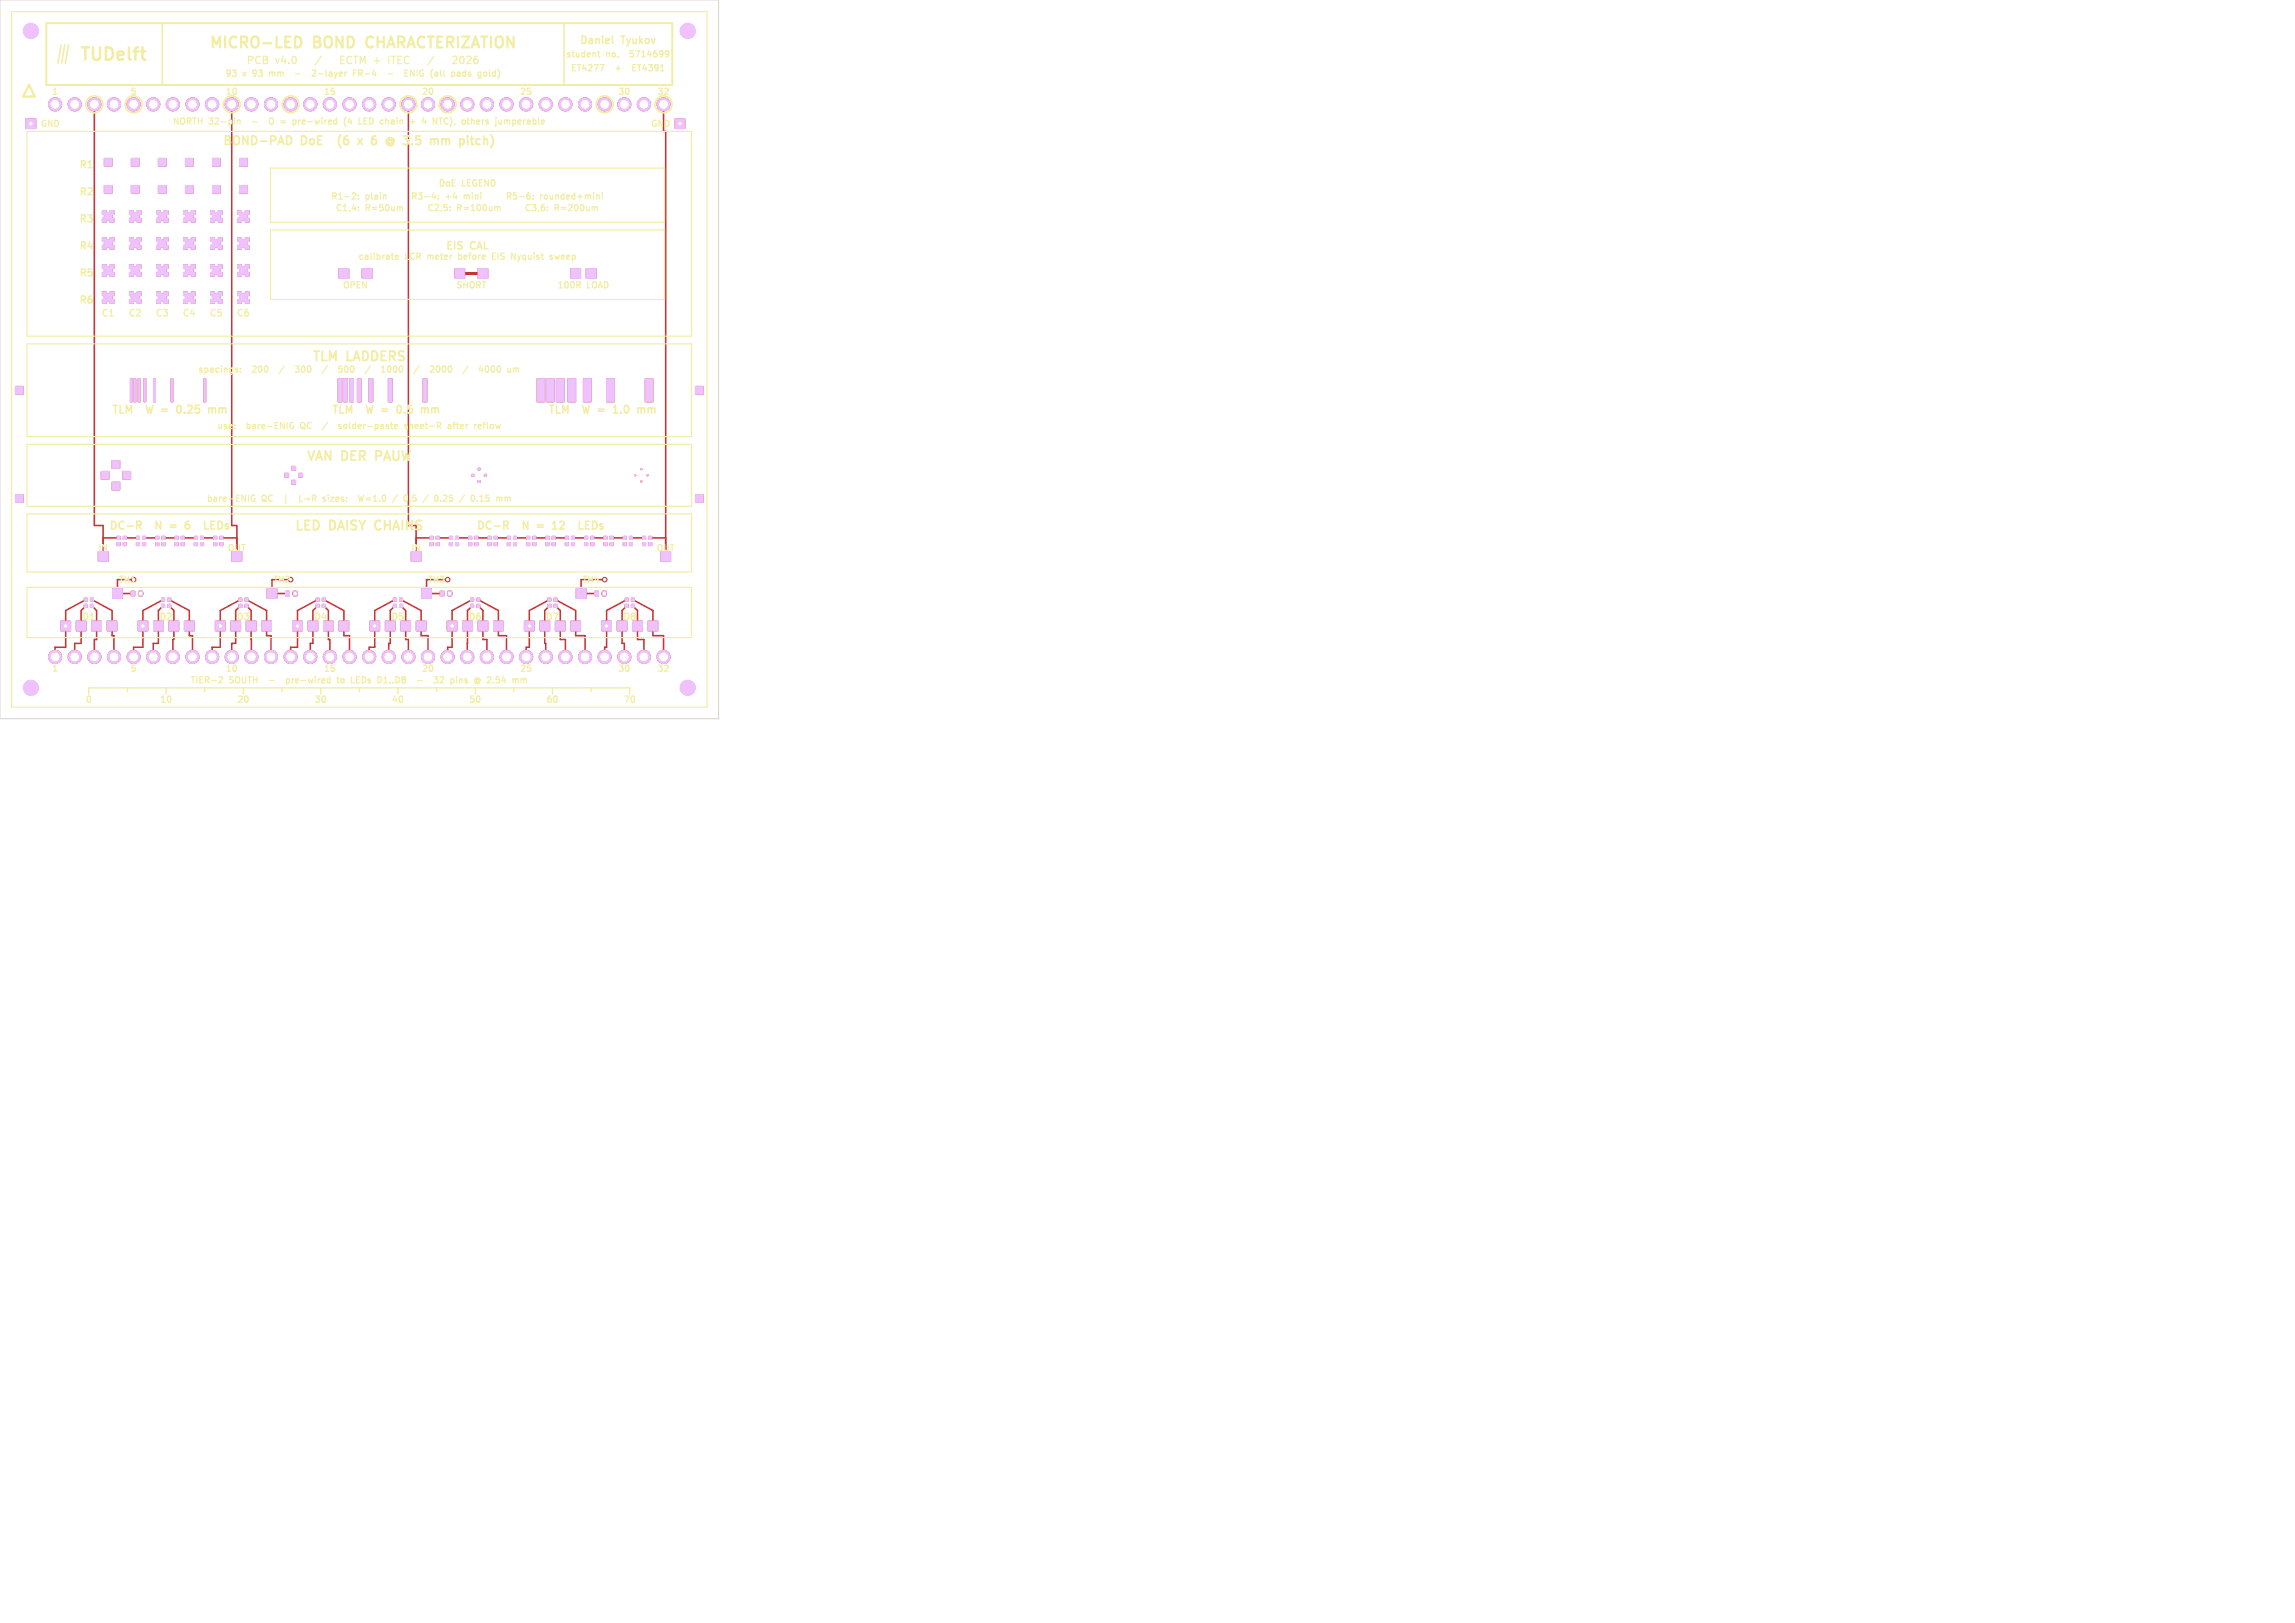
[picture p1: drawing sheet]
<svg xmlns="http://www.w3.org/2000/svg" width="297mm" height="210mm" viewBox="0 0 297 210" stroke-linecap="round" stroke-linejoin="round" font-family="sans-serif">
<defs><g id="words">
<text font-size="2.2" fill="#f2eda1" x="10.1" y="8.3">TUDelft</text>
<g font-size="1.9" fill="#f2eda1">
<text x="26.9" y="6.6">MICRO-LED</text>
<text x="40.6" y="6.6">BOND</text>
<text x="48" y="6.6">CHARACTERIZATION</text>
</g>
<g font-size="1.7" fill="#f2eda1">
<text x="40.3" y="47.1">TLM</text>
<text x="44.9" y="47.1">LADDERS</text>
<text x="39.5" y="60">VAN</text>
<text x="44.2" y="60">DER</text>
<text x="49.1" y="60">PAUW</text>
<text x="38" y="69">LED</text>
<text x="42.7" y="69">DAISY</text>
<text x="49" y="69">CHAINS</text>
</g>
<g font-size="1.5" fill="#f2eda1">
<text x="28.7" y="19.1">BOND-PAD</text>
<text x="39" y="19.1">DoE</text>
<text x="44.6" y="19.1">(6</text>
<text x="47.7" y="19.1">x</text>
<text x="49.9" y="19.1">6</text>
<text x="52.2" y="19.1">@</text>
<text x="54.9" y="19.1">3.5</text>
<text x="58.8" y="19.1">mm</text>
<text x="63" y="19.1">pitch)</text>
</g>
<g font-size="1.4" fill="#f2eda1">
<text x="14.3" y="53.8">TLM</text>
<text x="19.4" y="53.8">W</text>
<text x="21.7" y="53.8">=</text>
<text x="24.1" y="53.8">0.25</text>
<text x="28.6" y="53.8">mm</text>
<text x="42.8" y="53.8">TLM</text>
<text x="47.9" y="53.8">W</text>
<text x="50.2" y="53.8">=</text>
<text x="52.6" y="53.8">0.5</text>
<text x="56.1" y="53.8">mm</text>
<text x="70.8" y="53.8">TLM</text>
<text x="75.9" y="53.8">W</text>
<text x="80.6" y="53.8">1.0</text>
<text x="84.1" y="53.8">mm</text>
<text x="14" y="68.8">DC-R</text>
<text x="20.6" y="68.8">N</text>
<text x="22.8" y="68.8">=</text>
<text x="28.5" y="68.8">LEDs</text>
<text x="61.5" y="68.8">DC-R</text>
<text x="68.1" y="68.8">N</text>
<text x="72.7" y="68.8">12</text>
<text x="76.9" y="68.8">LEDs</text>
</g>
<g font-size="1.3" fill="#f2eda1">
<text x="74.9" y="6">Daniel</text>
<text x="80.4" y="6">Tyukov</text>
<text x="31.8" y="8.5">PCB</text>
<text x="35.7" y="8.5">v4.0</text>
<text x="45.5" y="8.5">ECTM +</text>
<text x="52.3" y="8.5">ITEC</text>
<text x="58.2" y="8.5">/</text>
<text x="10.1" y="22">R1</text>
<text x="10.1" y="25.5">R2</text>
<text x="10.1" y="29">R3</text>
<text x="10.1" y="32.5">R4</text>
<text x="57.6" y="32.6">EIS</text>
<text x="60.9" y="32.6">CAL</text>
<text x="10.1" y="36">R5</text>
<text x="10.1" y="39.5">R6</text>
</g>
<g font-size="1.2" fill="#f2eda1">
<text x="13" y="41.2">C1</text>
<text x="16.5" y="41.2">C2</text>
<text x="20" y="41.2">C3</text>
<text x="23.5" y="41.2">C4</text>
<text x="27" y="41.2">C5</text>
<text x="30.5" y="41.2">C6</text>
<text x="10.5" y="80.5">D1</text>
<text x="20.5" y="80.5">D2</text>
<text x="30.5" y="80.5">D3</text>
<text x="40.5" y="80.5">D4</text>
<text x="50.5" y="80.5">D5</text>
<text x="60.5" y="80.5">D6</text>
<text x="70.5" y="80.5">D7</text>
<text x="80.5" y="80.5">D8</text>
</g>
<g font-size="1.1" fill="#f2eda1">
<text x="29" y="10.1">93</text>
<text x="31.4" y="10.1">x</text>
<text x="33" y="10.1">93</text>
<text x="35.4" y="10.1">mm</text>
<text x="42.1" y="10.1">2-layer</text>
<text x="47.7" y="10.1">FR-4</text>
<text x="55.6" y="10.1">ENIG</text>
<text x="59.2" y="10.1">(all</text>
<text x="62.2" y="10.1">pads</text>
<text x="73.2" y="7.6">student</text>
<text x="73.8" y="9.4">ET4277</text>
<text x="78.5" y="7.6">no.</text>
<text x="79.9" y="9.4">+</text>
<text x="82.1" y="7.6">5714699</text>
<text x="82.7" y="9.4">ET4391</text>
<text x="5.1" y="16.6">GND</text>
<text x="6.6" y="12.5">1</text>
<text x="16.8" y="12.5">5</text>
<text x="22.2" y="16.3">NORTH</text>
<text x="27.1" y="16.3">32-pin</text>
<text x="29.1" y="12.5">10</text>
<text x="36" y="16.3">O</text>
<text x="37.7" y="16.3">=</text>
<text x="39.6" y="16.3">pre-wired</text>
<text x="41.8" y="12.5">15</text>
<text x="46.5" y="16.3">(4</text>
<text x="48.7" y="16.3">LED</text>
<text x="51.8" y="16.3">chain</text>
<text x="54.5" y="12.5">20</text>
<text x="57.8" y="16.3">4</text>
<text x="59.5" y="16.3">NTC),</text>
<text x="63.6" y="16.3">others</text>
<text x="67.2" y="12.5">25</text>
<text x="68.2" y="16.3">jumperable</text>
<text x="79.9" y="12.5">30</text>
<text x="84.1" y="16.6">GND</text>
<text x="85" y="12.5">32</text>
<text x="42.7" y="26">R1-2:</text>
<text x="43.3" y="27.5">C1,4:</text>
<text x="47.3" y="26">plain</text>
<text x="47.3" y="27.5">R=50um</text>
<text x="54.8" y="26">R3-4:</text>
<text x="56.6" y="24.3">DoE</text>
<text x="56.9" y="27.5">C2,5:</text>
<text x="59.4" y="26">+4</text>
<text x="59.8" y="24.3">LEGEND</text>
<text x="60.9" y="27.5">R=100um</text>
<text x="62" y="26">mini</text>
<text x="69.1" y="26">R5-6:</text>
<text x="71.3" y="27.5">C3,6:</text>
<text x="73.7" y="26">rounded+mini</text>
<text x="75.3" y="27.5">R=200um</text>
<text x="46.3" y="33.8">calibrate</text>
<text x="52.5" y="33.8">LCR</text>
<text x="55.6" y="33.8">meter</text>
<text x="59.9" y="33.8">before</text>
<text x="64.6" y="33.8">EIS</text>
<text x="67.3" y="33.8">Nyquist</text>
<text x="72.6" y="33.8">sweep</text>
<text x="44.3" y="37.5">OPEN</text>
<text x="58.9" y="37.5">SHORT</text>
<text x="72" y="37.5">100R</text>
<text x="76" y="37.5">LOAD</text>
<text x="25.5" y="48.4">spacings:</text>
<text x="33" y="48.4">200</text>
<text x="39.7" y="48.4">300</text>
<text x="43.8" y="48.4">/</text>
<text x="50.5" y="48.4">/</text>
<text x="53.1" y="48.4">1000</text>
<text x="58" y="48.4">/</text>
<text x="60.6" y="48.4">2000</text>
<text x="65.5" y="48.4">/</text>
<text x="28" y="55.7">use:</text>
<text x="32.2" y="55.7">bare-ENIG</text>
<text x="39.5" y="55.7">QC</text>
<text x="45.6" y="55.7">solder-paste</text>
<text x="54.4" y="55.7">sheet-R</text>
<text x="60.3" y="55.7">after</text>
<text x="64" y="55.7">reflow</text>
<text x="26.6" y="65.1">bare-ENIG</text>
<text x="33.9" y="65.1">QC</text>
<text x="48.4" y="65.1">W=1.0</text>
<text x="53.1" y="65.1">/</text>
<text x="54.9" y="65.1">0.5</text>
<text x="57.7" y="65.1">/</text>
<text x="59.4" y="65.1">0.25</text>
<text x="63" y="65.1">/</text>
<text x="64.7" y="65.1">0.15</text>
<text x="12.6" y="71.5">IN</text>
<text x="29.4" y="71.5">OUT</text>
<text x="53.1" y="71.5">IN</text>
<text x="84.9" y="71.5">OUT</text>
<text x="35.2" y="75.6">TH2</text>
<text x="55.2" y="75.6">TH3</text>
<text x="75.2" y="75.6">TH4</text>
<text x="6.6" y="87.1">1</text>
<text x="16.8" y="87.1">5</text>
<text x="24.5" y="88.6">TIER-2</text>
<text x="29.1" y="87.1">10</text>
<text x="29.7" y="88.6">SOUTH</text>
<text x="38.2" y="88.6">pre-wired</text>
<text x="41.8" y="87.1">15</text>
<text x="45.1" y="88.6">to</text>
<text x="47.2" y="88.6">LEDs</text>
<text x="50.9" y="88.6">D1..D8</text>
<text x="54.5" y="87.1">20</text>
<text x="56.6" y="88.6">-</text>
<text x="59.4" y="88.6">32</text>
<text x="61.8" y="88.6">pins</text>
<text x="65.2" y="88.6">@</text>
<text x="67.1" y="88.6">2.54</text>
<text x="67.2" y="87.1">25</text>
<text x="79.9" y="87.1">30</text>
<text x="85" y="87.1">32</text>
<text x="11" y="91.1">0</text>
<text x="20.6" y="91.1">10</text>
<text x="30.6" y="91.1">20</text>
<text x="40.6" y="91.1">30</text>
<text x="50.6" y="91.1">40</text>
<text x="60.6" y="91.1">50</text>
<text x="70.6" y="91.1">60</text>
<text x="80.6" y="91.1">70</text>
</g>
<text font-size="1.1" fill="#fff" x="15.2" y="75.6">TH1</text>
</g></defs>
<g fill="#c83434" stroke="#c83434" stroke-width=".13">
<path d="M70.9 77.4h.4v.4h-.4z"/>
<path d="M71.7 77.4h.4v.4h-.4z"/>
<path d="M71.7 78.2h.4v.4h-.4z"/>
<path d="M70.9 78.2h.4v.4h-.4z"/>
<path d="M23.7 27.3h.5v.5h-.5z"/>
<path d="M23.7 28.3h.5v.5h-.5z"/>
<path d="M24 27.5h1v1h-1z"/>
<path d="M24.8 27.3h.5v.5h-.5z"/>
<path d="M24.8 28.3h.5v.5h-.5z"/>
<path d="M30.9 77.4h.4v.4h-.4z"/>
<path d="M31.7 77.4h.4v.4h-.4z"/>
<path d="M31.7 78.2h.4v.4h-.4z"/>
<path d="M30.9 78.2h.4v.4h-.4z"/>
<path d="M79.9 80.4h1.2v1.2h-1.2z"/>
<path d="M27.7 69.4h.3v.4h-.3z"/>
<path d="M28.4 69.4h.4v.4h-.4z"/>
<path d="M28.4 70.2h.4v.4h-.4z"/>
<path d="M27.7 70.2h.3v.4h-.3z"/>
<path d="M13.5 20.5h1v1h-1z"/>
<path d="M69.9 80.4h1.2v1.2h-1.2z"/>
<path d="M27.5 24h1v1h-1z"/>
<path d="M30.7 37.8h.5v.5h-.5z"/>
<path d="M30.7 38.8h.5v.5h-.5z"/>
<path d="M31.1 38.1h.8v.8h-.8z"/>
<path d="M31.7 37.8h.5v.5h-.5z"/>
<path d="M31.7 38.8h.5v.5h-.5z"/>
<path d="M82.1 61.4h.2v.2h-.2z"/>
<path d="M83.7 61.4h.2v.2h-.2z"/>
<path d="M82.9 60.6h.2v.2h-.2z"/>
<path d="M82.9 62.2h.2v.2h-.2z"/>
<path d="M13.3 34.3h.4v.5h-.4z"/>
<path d="M13.3 35.3h.4v.5h-.4z"/>
<path d="M13.5 34.5h1v1h-1z"/>
<path d="M14.3 34.3h.4v.5h-.4z"/>
<path d="M14.3 35.3h.4v.5h-.4z"/>
<path d="M25.2 69.4h.3v.4h-.3z"/>
<path d="M25.9 69.4h.4v.4h-.4z"/>
<path d="M25.9 70.2h.4v.4h-.4z"/>
<path d="M25.2 70.2h.3v.4h-.3z"/>
<path d="M11.9 80.4h1.2v1.2h-1.2z"/>
<path d="M49.9 80.4h1.2v1.2h-1.2z"/>
<path d="M22.7 69.4h.3v.4h-.3z"/>
<path d="M23.4 69.4h.4v.4h-.4z"/>
<path d="M23.4 70.2h.4v.4h-.4z"/>
<path d="M22.7 70.2h.3v.4h-.3z"/>
<path d="M63.9 80.4h1.2v1.2h-1.2z"/>
<path d="M43.8 49h.4v3h-.4z"/>
<path d="M44.4 49h.5v3h-.5z"/>
<path d="M45.3 49h.4v3h-.4z"/>
<path d="M46.3 49h.4v3h-.4z"/>
<path d="M47.7 49h.5v3h-.5z"/>
<path d="M50.2 49h.5v3h-.5z"/>
<path d="M54.7 49h.5v3h-.5z"/>
<path d="M68.1 69.4h.5v.4h-.5z"/>
<path d="M69 69.4h.4v.4h-.4z"/>
<path d="M69 70.2h.4v.4h-.4z"/>
<path d="M68.1 70.2h.5v.4h-.5z"/>
<path d="M23.9 80.4h1.2v1.2h-1.2z"/>
<path d="M61.1 61.4h.2v.2h-.2z"/>
<path d="M62.7 61.4h.2v.2h-.2z"/>
<path d="M61.9 60.6h.2v.2h-.2z"/>
<path d="M61.9 62.2h.2v.2h-.2z"/>
<path d="M40.9 77.4h.4v.4h-.4z"/>
<path d="M41.7 77.4h.4v.4h-.4z"/>
<path d="M41.7 78.2h.4v.4h-.4z"/>
<path d="M40.9 78.2h.4v.4h-.4z"/>
<path d="M20.1 69.4h.4v.4h-.4z"/>
<path d="M20.9 69.4h.4v.4h-.4z"/>
<path d="M20.9 70.2h.4v.4h-.4z"/>
<path d="M20.1 70.2h.4v.4h-.4z"/>
<path d="M77.9 80.4h1.2v1.2h-1.2z"/>
<path d="M14.6 76.2h1.2v1.2h-1.2z"/>
<path d="M39.9 80.4h1.2v1.2h-1.2z"/>
<path d="M51.9 80.4h1.2v1.2h-1.2z"/>
<path d="M20.2 37.8h.6v.5h-.6z"/>
<path d="M20.2 38.8h.6v.5h-.6z"/>
<path d="M20.6 38.1h.8v.8h-.8z"/>
<path d="M21.2 37.8h.5v.5h-.5z"/>
<path d="M21.2 38.8h.5v.5h-.5z"/>
<path d="M47.9 80.4h1.2v1.2h-1.2z"/>
<path d="M21.9 80.4h1.2v1.2h-1.2z"/>
<path d="M80.9 77.4h.4v.4h-.4z"/>
<path d="M81.7 77.4h.4v.4h-.4z"/>
<path d="M81.7 78.2h.4v.4h-.4z"/>
<path d="M80.9 78.2h.4v.4h-.4z"/>
<path d="M16.9 49h.2v3h-.2z"/>
<path d="M17.3 49h.3v3h-.3z"/>
<path d="M17.9 49h.2v3h-.2z"/>
<path d="M18.6 49h.3v3h-.3z"/>
<path d="M19.9 49h.2v3h-.2z"/>
<path d="M22.1 49h.3v3h-.3z"/>
<path d="M26.4 49h.2v3h-.2z"/>
<path d="M76.9 76.5h.6v.6h-.6z"/>
<path d="M77.9 76.5h.5v.6h-.5z"/>
<path d="M53.2 71.4h1.3v1.2h-1.3z"/>
<path d="M13.3 30.8h.4v.5h-.4z"/>
<path d="M13.3 31.8h.4v.5h-.4z"/>
<path d="M13.5 31h1v1h-1z"/>
<path d="M14.3 30.8h.4v.5h-.4z"/>
<path d="M14.3 31.8h.4v.5h-.4z"/>
<path d="M16.7 37.8h.5v.5h-.5z"/>
<path d="M16.7 38.8h.5v.5h-.5z"/>
<path d="M17 38h1v1h-1z"/>
<path d="M17.7 37.8h.6v.5h-.6z"/>
<path d="M17.7 38.8h.6v.5h-.6z"/>
<path d="M70.6 69.4h.4v.4h-.4z"/>
<path d="M71.5 69.4h.4v.4h-.4z"/>
<path d="M71.5 70.2h.4v.4h-.4z"/>
<path d="M70.6 70.2h.4v.4h-.4z"/>
<path d="M3.4 15.4h1.2v1.2h-1.2z"/>
<path d="M20.5 20.5h1v1h-1z"/>
<path d="M13.9 80.4h1.2v1.2h-1.2z"/>
<path d="M16.7 34.3h.5v.5h-.5z"/>
<path d="M16.7 35.3h.5v.5h-.5z"/>
<path d="M17 34.5h1v1h-1z"/>
<path d="M17.7 34.3h.6v.5h-.6z"/>
<path d="M17.7 35.3h.6v.5h-.6z"/>
<path d="M90 64h1v1h-1z"/>
<path d="M34.6 76.2h1.2v1.2h-1.2z"/>
<path d="M90 50h1v1h-1z"/>
<path d="M27.5 20.5h1v1h-1z"/>
<path d="M75.6 69.4h.4v.4h-.4z"/>
<path d="M76.5 69.4h.4v.4h-.4z"/>
<path d="M76.5 70.2h.4v.4h-.4z"/>
<path d="M75.6 70.2h.4v.4h-.4z"/>
<path d="M16.7 27.3h.5v.5h-.5z"/>
<path d="M16.7 28.3h.5v.5h-.5z"/>
<path d="M17 27.5h1v1h-1z"/>
<path d="M17.7 27.3h.6v.5h-.6z"/>
<path d="M17.7 28.3h.6v.5h-.6z"/>
<path d="M12.7 71.4h1.3v1.2h-1.3z"/>
<path d="M13.3 37.8h.4v.5h-.4z"/>
<path d="M13.3 38.8h.4v.5h-.4z"/>
<path d="M13.5 38h1v1h-1z"/>
<path d="M14.3 37.8h.4v.5h-.4z"/>
<path d="M14.3 38.8h.4v.5h-.4z"/>
<path d="M63.1 69.4h.5v.4h-.5z"/>
<path d="M64 69.4h.4v.4h-.4z"/>
<path d="M64 70.2h.4v.4h-.4z"/>
<path d="M63.1 70.2h.5v.4h-.5z"/>
<path d="M29.9 80.4h1.2v1.2h-1.2z"/>
<path d="M17 24h1v1h-1z"/>
<path d="M2 64h1v1h-1z"/>
<path d="M65.6 69.4h.5v.4h-.5z"/>
<path d="M66.5 69.4h.4v.4h-.4z"/>
<path d="M66.5 70.2h.4v.4h-.4z"/>
<path d="M65.6 70.2h.5v.4h-.5z"/>
<path d="M73.9 34.8h1.2v1.2h-1.2z"/>
<path d="M75.9 34.8h1.2v1.2h-1.2z"/>
<path d="M58.1 69.4h.5v.4h-.5z"/>
<path d="M59 69.4h.4v.4h-.4z"/>
<path d="M59 70.2h.4v.4h-.4z"/>
<path d="M58.1 70.2h.5v.4h-.5z"/>
<path d="M41.9 80.4h1.2v1.2h-1.2z"/>
<path d="M23.7 37.8h.5v.5h-.5z"/>
<path d="M23.7 38.8h.5v.5h-.5z"/>
<path d="M24 38h1v1h-1z"/>
<path d="M24.8 37.8h.5v.5h-.5z"/>
<path d="M24.8 38.8h.5v.5h-.5z"/>
<path d="M85.5 71.4h1.3v1.2h-1.3z"/>
<path d="M20.9 77.4h.4v.4h-.4z"/>
<path d="M21.7 77.4h.4v.4h-.4z"/>
<path d="M21.7 78.2h.4v.4h-.4z"/>
<path d="M20.9 78.2h.4v.4h-.4z"/>
<path d="M69.5 49h1v3h-1z"/>
<path d="M70.7 49h1v3h-1z"/>
<path d="M72 49h1v3h-1z"/>
<path d="M73.5 49h1v3h-1z"/>
<path d="M75.5 49h1v3h-1z"/>
<path d="M78.5 49h1v3h-1z"/>
<path d="M83.5 49h1v3h-1z"/>
<path d="M37.9 80.4h1.2v1.2h-1.2z"/>
<path d="M17.9 80.4h1.2v1.2h-1.2z"/>
<path d="M60.9 77.4h.4v.4h-.4z"/>
<path d="M61.7 77.4h.4v.4h-.4z"/>
<path d="M61.7 78.2h.4v.4h-.4z"/>
<path d="M60.9 78.2h.4v.4h-.4z"/>
<path d="M83.1 69.4h.4v.4h-.4z"/>
<path d="M83.9 69.4h.4v.4h-.4z"/>
<path d="M83.9 70.2h.4v.4h-.4z"/>
<path d="M83.1 70.2h.4v.4h-.4z"/>
<path d="M57.9 80.4h1.2v1.2h-1.2z"/>
<path d="M27.3 30.8h.5v.5h-.5z"/>
<path d="M27.3 31.8h.5v.5h-.5z"/>
<path d="M27.5 31h1v1h-1z"/>
<path d="M28.2 30.8h.5v.5h-.5z"/>
<path d="M28.2 31.8h.5v.5h-.5z"/>
<path d="M30.7 30.8h.5v.5h-.5z"/>
<path d="M30.7 31.8h.5v.5h-.5z"/>
<path d="M31 31h1v1h-1z"/>
<path d="M31.7 30.8h.5v.5h-.5z"/>
<path d="M31.7 31.8h.5v.5h-.5z"/>
<path d="M20.2 27.3h.6v.5h-.6z"/>
<path d="M20.2 28.3h.6v.5h-.6z"/>
<path d="M20.5 27.5h1v1h-1z"/>
<path d="M21.2 27.3h.5v.5h-.5z"/>
<path d="M21.2 28.3h.5v.5h-.5z"/>
<path d="M83.9 80.4h1.2v1.2h-1.2z"/>
<path d="M73.9 80.4h1.2v1.2h-1.2z"/>
<path d="M36.8 61.3h.5v.5h-.5z"/>
<path d="M38.6 61.3h.5v.5h-.5z"/>
<path d="M37.8 60.4h.4v.5h-.4z"/>
<path d="M37.8 62.2h.4v.5h-.4z"/>
<path d="M81.9 80.4h1.2v1.2h-1.2z"/>
<path d="M13.5 24h1v1h-1z"/>
<path d="M73.1 69.4h.4v.4h-.4z"/>
<path d="M74 69.4h.4v.4h-.4z"/>
<path d="M74 70.2h.4v.4h-.4z"/>
<path d="M73.1 70.2h.4v.4h-.4z"/>
<path d="M2 50h1v1h-1z"/>
<path d="M19.9 80.4h1.2v1.2h-1.2z"/>
<path d="M36.9 76.5h.5v.6h-.5z"/>
<path d="M38 76.5h.4v.6h-.4z"/>
<path d="M20.2 34.3h.6v.5h-.6z"/>
<path d="M20.2 35.3h.6v.5h-.6z"/>
<path d="M20.6 34.6h.8v.8h-.8z"/>
<path d="M21.2 34.3h.5v.5h-.5z"/>
<path d="M21.2 35.3h.5v.5h-.5z"/>
<path d="M23.7 34.3h.5v.5h-.5z"/>
<path d="M23.7 35.3h.5v.5h-.5z"/>
<path d="M24 34.5h1v1h-1z"/>
<path d="M24.8 34.3h.5v.5h-.5z"/>
<path d="M24.8 35.3h.5v.5h-.5z"/>
<path d="M78.1 69.4h.4v.4h-.4z"/>
<path d="M79 69.4h.4v.4h-.4z"/>
<path d="M79 70.2h.4v.4h-.4z"/>
<path d="M78.1 70.2h.4v.4h-.4z"/>
<path d="M24 20.5h1v1h-1z"/>
<path d="M56.9 76.5h.5v.6h-.5z"/>
<path d="M57.9 76.5h.5v.6h-.5z"/>
<path d="M59.9 80.4h1.2v1.2h-1.2z"/>
<path d="M31 24h1v1h-1z"/>
<path d="M33.9 80.4h1.2v1.2h-1.2z"/>
<path d="M23.7 30.8h.5v.5h-.5z"/>
<path d="M23.7 31.8h.5v.5h-.5z"/>
<path d="M24 31h1v1h-1z"/>
<path d="M24.8 30.8h.5v.5h-.5z"/>
<path d="M24.8 31.8h.5v.5h-.5z"/>
<path d="M61.9 34.8h1.2v1.2h-1.2z"/>
<path d="M60.6 69.4h.5v.4h-.5z"/>
<path d="M61.5 69.4h.4v.4h-.4z"/>
<path d="M61.5 70.2h.4v.4h-.4z"/>
<path d="M60.6 70.2h.5v.4h-.5z"/>
<path d="M27.3 27.3h.5v.5h-.5z"/>
<path d="M27.3 28.3h.5v.5h-.5z"/>
<path d="M27.5 27.5h1v1h-1z"/>
<path d="M28.2 27.3h.5v.5h-.5z"/>
<path d="M28.2 28.3h.5v.5h-.5z"/>
<path d="M27.3 34.3h.5v.5h-.5z"/>
<path d="M27.3 35.3h.5v.5h-.5z"/>
<path d="M27.5 34.5h1v1h-1z"/>
<path d="M28.2 34.3h.5v.5h-.5z"/>
<path d="M28.2 35.3h.5v.5h-.5z"/>
<path d="M24 24h1v1h-1z"/>
<path d="M13.1 61h1v1h-1z"/>
<path d="M15.9 61h1v1h-1z"/>
<path d="M14.5 59.6h1v1h-1z"/>
<path d="M14.5 62.4h1v1h-1z"/>
<path d="M80.6 69.4h.4v.4h-.4z"/>
<path d="M81.5 69.4h.4v.4h-.4z"/>
<path d="M81.5 70.2h.4v.4h-.4z"/>
<path d="M80.6 70.2h.4v.4h-.4z"/>
<path d="M43.9 80.4h1.2v1.2h-1.2z"/>
<path d="M9.9 80.4h1.2v1.2h-1.2z"/>
<path d="M55.7 69.4h.4v.4h-.4z"/>
<path d="M56.5 69.4h.4v.4h-.4z"/>
<path d="M56.5 70.2h.4v.4h-.4z"/>
<path d="M55.7 70.2h.4v.4h-.4z"/>
<path d="M31.9 80.4h1.2v1.2h-1.2z"/>
<path d="M10.9 77.4h.4v.4h-.4z"/>
<path d="M11.7 77.4h.4v.4h-.4z"/>
<path d="M11.7 78.2h.4v.4h-.4z"/>
<path d="M10.9 78.2h.4v.4h-.4z"/>
<path d="M46.9 34.8h1.2v1.2h-1.2z"/>
<path d="M67.9 80.4h1.2v1.2h-1.2z"/>
<path d="M71.9 80.4h1.2v1.2h-1.2z"/>
<path d="M50.9 77.4h.4v.4h-.4z"/>
<path d="M51.7 77.4h.4v.4h-.4z"/>
<path d="M51.7 78.2h.4v.4h-.4z"/>
<path d="M50.9 78.2h.4v.4h-.4z"/>
<path d="M54.6 76.2h1.2v1.2h-1.2z"/>
<path d="M53.9 80.4h1.2v1.2h-1.2z"/>
<path d="M43.9 34.8h1.2v1.2h-1.2z"/>
<path d="M87.4 15.4h1.2v1.2h-1.2z"/>
<path d="M30.7 34.3h.5v.5h-.5z"/>
<path d="M30.7 35.3h.5v.5h-.5z"/>
<path d="M31.1 34.6h.8v.8h-.8z"/>
<path d="M31.7 34.3h.5v.5h-.5z"/>
<path d="M31.7 35.3h.5v.5h-.5z"/>
<path d="M7.9 80.4h1.2v1.2h-1.2z"/>
<path d="M17.6 69.4h.4v.4h-.4z"/>
<path d="M18.4 69.4h.4v.4h-.4z"/>
<path d="M18.4 70.2h.4v.4h-.4z"/>
<path d="M17.6 70.2h.4v.4h-.4z"/>
<path d="M27.9 80.4h1.2v1.2h-1.2z"/>
<path d="M20.5 24h1v1h-1z"/>
<path d="M13.3 27.3h.4v.5h-.4z"/>
<path d="M13.3 28.3h.4v.5h-.4z"/>
<path d="M13.5 27.5h1v1h-1z"/>
<path d="M14.3 27.3h.4v.5h-.4z"/>
<path d="M14.3 28.3h.4v.5h-.4z"/>
<path d="M17 20.5h1v1h-1z"/>
<path d="M30 71.4h1.3v1.2h-1.3z"/>
<path d="M74.6 76.2h1.2v1.2h-1.2z"/>
<path d="M15.1 69.4h.5v.4h-.5z"/>
<path d="M15.9 69.4h.4v.4h-.4z"/>
<path d="M15.9 70.2h.4v.4h-.4z"/>
<path d="M15.1 70.2h.5v.4h-.5z"/>
<path d="M27.3 37.8h.5v.5h-.5z"/>
<path d="M27.3 38.8h.5v.5h-.5z"/>
<path d="M27.5 38h1v1h-1z"/>
<path d="M28.2 37.8h.5v.5h-.5z"/>
<path d="M28.2 38.8h.5v.5h-.5z"/>
<path d="M17 76.5h.4v.6h-.4z"/>
<path d="M17.9 76.5h.5v.6h-.5z"/>
<path d="M61.9 80.4h1.2v1.2h-1.2z"/>
<path d="M16.7 30.8h.5v.5h-.5z"/>
<path d="M16.7 31.8h.5v.5h-.5z"/>
<path d="M17 31h1v1h-1z"/>
<path d="M17.7 30.8h.6v.5h-.6z"/>
<path d="M17.7 31.8h.6v.5h-.6z"/>
<path d="M30.7 27.3h.5v.5h-.5z"/>
<path d="M30.7 28.3h.5v.5h-.5z"/>
<path d="M31 27.5h1v1h-1z"/>
<path d="M31.7 27.3h.5v.5h-.5z"/>
<path d="M31.7 28.3h.5v.5h-.5z"/>
<path d="M58.9 34.8h1.2v1.2h-1.2z"/>
<path d="M31 20.5h1v1h-1z"/>
<path d="M20.2 30.8h.6v.5h-.6z"/>
<path d="M20.2 31.8h.6v.5h-.6z"/>
<path d="M20.5 31h1v1h-1z"/>
<path d="M21.2 30.8h.5v.5h-.5z"/>
<path d="M21.2 31.8h.5v.5h-.5z"/>
<circle cx="4" cy="89" r=".5"/>
<circle cx="4" cy="4" r=".5"/>
<circle cx="89" cy="89" r=".5"/>
<circle cx="89" cy="4" r=".5"/>
<circle cx="7.1" cy="13.5" r=".85"/>
<circle cx="9.7" cy="13.5" r=".85"/>
<circle cx="12.2" cy="13.5" r=".85"/>
<circle cx="14.7" cy="13.5" r=".85"/>
<circle cx="17.3" cy="13.5" r=".85"/>
<circle cx="19.8" cy="13.5" r=".85"/>
<circle cx="22.4" cy="13.5" r=".85"/>
<circle cx="24.9" cy="13.5" r=".85"/>
<circle cx="27.4" cy="13.5" r=".85"/>
<circle cx="30" cy="13.5" r=".85"/>
<circle cx="32.5" cy="13.5" r=".85"/>
<circle cx="35.1" cy="13.5" r=".85"/>
<circle cx="37.6" cy="13.5" r=".85"/>
<circle cx="40.1" cy="13.5" r=".85"/>
<circle cx="42.7" cy="13.5" r=".85"/>
<circle cx="45.2" cy="13.5" r=".85"/>
<circle cx="47.8" cy="13.5" r=".85"/>
<circle cx="50.3" cy="13.5" r=".85"/>
<circle cx="52.8" cy="13.5" r=".85"/>
<circle cx="55.4" cy="13.5" r=".85"/>
<circle cx="57.9" cy="13.5" r=".85"/>
<circle cx="60.5" cy="13.5" r=".85"/>
<circle cx="63" cy="13.5" r=".85"/>
<circle cx="65.5" cy="13.5" r=".85"/>
<circle cx="68.1" cy="13.5" r=".85"/>
<circle cx="70.6" cy="13.5" r=".85"/>
<circle cx="73.2" cy="13.5" r=".85"/>
<circle cx="75.7" cy="13.5" r=".85"/>
<circle cx="78.2" cy="13.5" r=".85"/>
<circle cx="80.8" cy="13.5" r=".85"/>
<circle cx="83.3" cy="13.5" r=".85"/>
<circle cx="85.9" cy="13.5" r=".85"/>
<circle cx="7.1" cy="85" r=".85"/>
<circle cx="9.7" cy="85" r=".85"/>
<circle cx="12.2" cy="85" r=".85"/>
<circle cx="14.7" cy="85" r=".85"/>
<circle cx="17.3" cy="85" r=".85"/>
<circle cx="19.8" cy="85" r=".85"/>
<circle cx="22.4" cy="85" r=".85"/>
<circle cx="24.9" cy="85" r=".85"/>
<circle cx="27.4" cy="85" r=".85"/>
<circle cx="30" cy="85" r=".85"/>
<circle cx="32.5" cy="85" r=".85"/>
<circle cx="35.1" cy="85" r=".85"/>
<circle cx="37.6" cy="85" r=".85"/>
<circle cx="40.1" cy="85" r=".85"/>
<circle cx="42.7" cy="85" r=".85"/>
<circle cx="45.2" cy="85" r=".85"/>
<circle cx="47.8" cy="85" r=".85"/>
<circle cx="50.3" cy="85" r=".85"/>
<circle cx="52.8" cy="85" r=".85"/>
<circle cx="55.4" cy="85" r=".85"/>
<circle cx="57.9" cy="85" r=".85"/>
<circle cx="60.5" cy="85" r=".85"/>
<circle cx="63" cy="85" r=".85"/>
<circle cx="65.5" cy="85" r=".85"/>
<circle cx="68.1" cy="85" r=".85"/>
<circle cx="70.6" cy="85" r=".85"/>
<circle cx="73.2" cy="85" r=".85"/>
<circle cx="75.7" cy="85" r=".85"/>
<circle cx="78.2" cy="85" r=".85"/>
<circle cx="80.8" cy="85" r=".85"/>
<circle cx="83.3" cy="85" r=".85"/>
<circle cx="85.9" cy="85" r=".85"/>
<circle cx="17.3" cy="75" r=".3"/>
<circle cx="37.6" cy="75" r=".3"/>
<circle cx="57.9" cy="75" r=".3"/>
<circle cx="78.3" cy="75" r=".3"/>
<circle cx="28.5" cy="81" r=".3"/>
<circle cx="18.5" cy="81" r=".3"/>
<circle cx="78.5" cy="81" r=".3"/>
<circle cx="68.5" cy="81" r=".3"/>
<circle cx="48.5" cy="81" r=".3"/>
<circle cx="58.5" cy="81" r=".3"/>
<circle cx="8.5" cy="81" r=".3"/>
<circle cx="38.5" cy="81" r=".3"/>
<circle cx="88" cy="16" r=".3"/>
<circle cx="58.2" cy="76.8" r=".3"/>
<circle cx="4" cy="16" r=".3"/>
<circle cx="18.2" cy="76.8" r=".3"/>
<circle cx="38.2" cy="76.8" r=".3"/>
<circle cx="78.2" cy="76.8" r=".3"/>
</g>
<g fill="none" stroke="#c83434" stroke-width=".2">
<path d="M12.2 13.5v54.5h1.1v4M30 13.5v54.5M52.8 13.5v54.5M85.9 13.5v3.5M86.2 17v55M11.1 77.6l-2.6 1.4v4.8h-1.4v1.2M11.1 78.4l-.6 .6v4.3h-.8v1.7M11.9 78.4l.6 .6v3.8h-.3v2.2M11.9 77.6l2.6 1.4v3.3h.2v2.7M13.3 69.6h2M16.1 69.6h1.7M17.3 75h-2.1v1.8h2"/>
<path d="M18.6 69.6h1.7M21.1 77.6l-2.6 1.4v4.8h-1.2v1.2M21.1 78.4l-.6 .6v4.3h-.7v1.7M21.1 69.6h1.8M21.9 78.4l.6 .6v3.8h-.1v2.2M21.9 77.6l2.6 1.4v3.3h.4v2.7M23.6 69.6h1.8M26.1 69.6h1.8M28.6 69.6h2M30.6 68v4M31.1 78.4l-.6 .6v4.3h-.5v1.7M31.1 77.6l-2.6 1.4v4.8h-1v1.2"/>
<path d="M31.9 77.6l2.6 1.4v3.3h.6v2.7M31.9 78.4l.6 .6v6M37.6 75h-2.4v1.8h2M41.1 77.6l-2.6 1.4v4.8h-.9v1.2M41.1 78.4l-.6 .6v4.3h-.3v1.7M41.9 78.4l.6 .6v3.8h.2v2.2M41.9 77.6l2.6 1.4v3.3h.7v2.7M51.1 77.6l-2.6 1.4v4.8h-.7v1.2M51.1 78.4l-.6 .6v4.3h-.2v1.7M51.9 78.4l.6 .6v3.8h.3v2.2M51.9 77.6l2.6 1.4v3.3h.9v2.7M53.8 69.6h2.1"/>
<path d="M53.8 68v4M56.7 69.6h1.7M57.9 75h-2.7v1.8h2M59.2 69.6h1.7M61.1 77.6l-2.6 1.4v4.8h-.6v1.2M61.1 78.4l-.6 .6v6M61.7 69.6h1.7M61.9 78.4l.6 .6v3.8h.5v2.2M61.9 77.6l2.6 1.4v3.3h1v2.7M64.2 69.6h1.6M66.7 69.6h1.6M69.2 69.6h1.6"/>
<path d="M71.1 77.6l-2.6 1.4v4.8h-.4v1.2M71.1 78.4l-.6 .6v4.3h.1v1.7M71.7 69.6h1.6M71.9 78.4l.6 .6v3.8h.7v2.2M71.9 77.6l2.6 1.4v3.3h1.2v2.7M74.2 69.6h1.6M76.7 69.6h1.6M78.2 75h-3v1.8h2M79.2 69.6h1.6M81.1 77.6l-2.6 1.4v4.8h-.3v1.2M81.1 78.4l-.6 .6v4.3h.3v1.7M81.7 69.6h1.6"/>
<path d="M81.9 77.6l2.6 1.4v3.3h1.4v2.7M81.9 78.4l.6 .6v3.8h.8v2.2M84.2 69.6h2M32.5 82.8h.1"/>
</g>
<path d="M59.5 35.4h3" fill="none" stroke="#c83434" stroke-width=".4"/>
<g fill="none" stroke="#f2eda1" stroke-width=".15">
<path d="M1.5 1.5h90v90h-90zM3.5 17h86v26.5h-86zM30.7 15.5v.6M30.7 15.6h.3l.1 .5M32.7 15.8h.6M34.9 9.3v.6M35 15.3a.27 .27 0 0 1 .4 .2v.3a.27 .27 0 0 1-.3 .3 .27 .27 0 0 1-.3-.3zM35.1 9.3l-.2 .1M38.2 9.6h.6M38.9 15.5l-.2 .1M39.4 15.5l-.3 .1v.4l.3 .1M39.5 15.7l-.4 .1"/>
<path d="M40.4 9.1h.3l.2 .2-.5 .6h.5M41.2 9.6h.6M41.6 7.2l-.8 1.3M44.1 7.7h.3M44.1 7.3v.9h.4M44.6 15.8l.2 .6M44.8 15.1l-.2 .6M45.1 7.3a.54 .54 0 0 0 .1 .9M45.2 15.2l-.1 .6h.4M45.4 15.5v.6M45.7 9.1h.4M45.7 9.4h.3"/>
<path d="M46.4 9.5l.4-.1v-.3h-.4v.8M46.6 9.5l.3 .4M47.2 9.6h.6M47.8 15.3a.4 .4 0 0 1 .5 .4 .4 .4 0 0 1-.5 .4M50.2 9.6h.6M51.4 15.3h.1M51.4 15.5v.6M51.5 7.7h.3M51.5 7.3v.9h.5M52.4 9.4h.3M52.8 9.1h-.4v.8h.4M53.6 9.1v.8l-.5-.8v.8"/>
<path d="M54 9.1v.8M54.8 9.1a.36 .36 0 0 0-.5 .4 .36 .36 0 0 0 .5 .3v-.3h-.1M54.8 15.2l-.1 .6h.4M55 15.5v.6M56.2 7.2l-.9 1.3M56.5 15.3v.8l-.4-.8v.8M56.8 15.3h.4M57 15.3v.8M57.5 15.5v.4M58.2 15.1l.1 .1M58.5 9.3h.2l.1 .2v.3l-.3 .1M58.9 16l-.1 .2"/>
<path d="M59.1 7.3v.2v.2l-.5 .5h.5M59.6 7.3a.56 .56 0 0 0 .2 .9 .63 .63 0 0 0 .1-.9M60.5 7.3l-.1 .1M60.9 7.3l.1 .2-.1 .2-.5 .5h.6M61.5 7.3a.64 .64 0 0 0 0 .9l.3-.1 .1-.3-.2-.2h-.2l-.2 .2M61.9 9.4v.4M63.2 15.6l-.2-.1-.1 .2 .3 .2M63.2 15.9l-.1 .2-.2-.1M67 15.8l.4-.1v-.1l-.3-.1-.1 .1 .1 .4h.3M67.8 15.5v.6M67.8 15.6v.1M77.3 6.8h.3"/>
<path d="M77.4 6.6v.6l.2 .2M77.6 8.4h.6l-.4 .8M81.5 7.3l.3 .1M81.6 6.6l-.1 .3h.3M81.9 8.7h.3M82.3 8.4h-.4v.8h.4M35 21.8h51v7h-51zM35 29.8h51v9h-51zM45.7 25h.3v.2l-.5 .6h.5M46.4 25.7v.1M46.4 25.3h.1M46.4 26.8h.1"/>
<path d="M46.4 27.2v.1M50.6 33h.3M50.8 33.5l.1 .1M51.2 33.3l.3-.1v-.1l-.2-.1-.1 .1v.4h.3M51.9 26.7l.2 .1v.5M53.4 25.4l.4-.1v-.3h-.4v.8M53.6 25.4l.3 .4M54.1 25.7l.1 .1 .3-.1M54.1 25h.5l-.3 .3h.2M56 26.5a.35 .35 0 0 0-.5 .4 .35 .35 0 0 0 .5 .3M56.6 26.5h-.3M56.7 26.8l-.4 .5h.4"/>
<path d="M57.7 25.5h.6M58 25.2v.6M58.8 24.9l-.1 .6h.4M59 25.2v.6M59.4 33.5l.2 .1M59.4 32.8v.8M59.4 33v.1M60 26.8h.6M60 27.1h.6M61.1 25h.1M61.1 25.2v.6M61.5 25.2v.6"/>
<path d="M61.7 25.2l-.2 .1M63.7 33.1h.3M64.1 32.8h-.4v.8h.4M65.7 25.4l.3-.1 .1-.3h-.4v.8M65.9 25.4l.2 .4M66.8 25h-.3l-.1 .3h.4v.4l-.1 .1-.3-.1M67 33l.2 .6M67.1 33.8h-.1M67.2 25.5h.6M68.6 25h-.3l-.1 .2v.4l.1 .2 .3-.1v-.4h-.3l-.1 .1M68.6 26.5a.35 .35 0 0 0-.5 .4 .35 .35 0 0 0 .5 .3M68.9 26.5h.5l-.3 .3h.2v.4l-.1 .1-.3-.1"/>
<path d="M69.7 27.2v.2M70.4 26.5h-.2l-.1 .2-.1 .4 .2 .2 .3-.1-.1-.4h-.2l-.2 .1M70.8 26.8h.1M70.8 27.2v.1M71.4 33.3l.1 .1-.1 .2M71.4 33l.1 .1M71.8 33l.1 .6 .2-.4 .1 .4 .2-.6M72 25.2l.3 .1v.5M73 25.3l-.3-.1-.1 .2 .1 .3h.3M73 25v.8M73.4 25.2l-.1 .1v.3l.1 .2M73.7 25.4l-.4 .1"/>
<path d="M74.4 26.5h.1a.43 .43 0 0 1 .3 .4 .43 .43 0 0 1-.3 .4l-.2-.3zM74.8 36.9l.3 .4M75 36.5l.1 .1-.1 .2M3.5 44.5h86v12h-86zM3.5 57.5h86v8h-86zM30.4 55.4v.1M30.4 55h.1M30.5 47.9l.3 .1-.1 .1-.2 .1M30.5 47.7h.2M31.1 48.1v.1M31.1 47.7h.1M36.8 47.3l-.7 1.1"/>
<path d="M37.8 54.7h.2M37.9 55.1h.1v.3l-.1 .1M38.2 47.4h.5l-.3 .3h.3v.4l-.1 .1-.4-.1M39.1 55.3h.1M39.3 54.7a.27 .27 0 0 0-.4 .2v.3a.27 .27 0 0 0 .4 .3M39.4 47.4h-.1a.43 .43 0 0 0-.3 .4 .43 .43 0 0 0 .3 .4l.1-.1M42.4 47.3l-.7 1.1M42.4 54.6l-.7 1.1M44.1 55l-.2-.1-.1 .1 .1 .2h.2v.2h-.3M44.5 55l.1-.1 .3 .1v.3l-.1 .1h-.3zM44.6 47.7v.3l.2 .2 .2-.1v-.4M45.3 47.7l.1 .3 .1 .2 .2-.1 .1-.4"/>
<path d="M47.9 47.3l-.7 1.1M49.4 48.2h.4M49.6 47.4v.8M51.4 47.7l-.1 .3-.1 .2M51.7 47.7v.3l.2 .2 .1-.1 .1-.4M52.7 55l-.2-.1-.1 .1v.2h.3v.2h-.3M53.1 55h.3v.5M53.1 54.7v.8M54.1 55l-.2-.1-.2 .1 .1 .4h.3M54.1 55.1l-.4 .1M55.8 47.4h.3l.1 .2-.5 .6h.5M56.6 47.4h.1a.43 .43 0 0 1 .2 .4 .43 .43 0 0 1-.2 .4 .53 .53 0 0 1-.1-.8z"/>
<path d="M57.6 47.4h-.1a.43 .43 0 0 0-.3 .4 .43 .43 0 0 0 .3 .4l.1-.1M58.6 54.9h.3M58.9 54.7l-.2 .1v.7M59.1 54.9h.3M59.2 54.7v.6l.2 .2M59.9 55l-.2-.1-.1 .1v.4h.3M60 55.1l-.4 .1M60.6 47.3l-.7 1.1M63.1 54.7v.6l.1 .2M63.7 47.4a.43 .43 0 0 1 .3 .4 .43 .43 0 0 1-.3 .4 .53 .53 0 0 1 0-.8zM63.7 54.9l-.2 .2v.3l.2 .1M64.4 47.4h.1a.43 .43 0 0 1 .3 .4 .43 .43 0 0 1-.3 .4 .53 .53 0 0 1-.1-.8z"/>
<path d="M66.4 47.7l.3-.1 .1 .1M66.4 47.6v.6M66.8 47.7l.1-.1 .2 .1v.5M66.8 47.7v.5M3.5 66.5h86v7.5h-86zM3.5 76h86v6.5h-86zM33 64.1a.36 .36 0 0 0-.5 .4 .36 .36 0 0 0 .5 .3v-.3h-.2M37 64v1.1M38.8 64.1v.8h.4M39.4 64.6h.6M39.9 64.4l.1 .2M40 64.6l-.1 .1"/>
<path d="M40.4 64.5l.4-.1v-.3h-.4v.8M40.6 64.5l.3 .4M42.1 64.4l-.2-.1-.1 .1v.2h.3v.2h-.3M42.5 64.1h.1M42.5 64.3v.6M42.8 64.3h.4l-.4 .6h.4M43.5 64.6l.4-.1-.1-.1-.2-.1-.1 .1v.4h.3M44.5 64.4l-.2-.1-.1 .1v.2h.3v.2h-.3M44.8 64.8v.1M44.8 64.4h.1M46.4 64.1l.2 .8 .1-.6 .2 .6 .2-.8M47.4 64.4h.6"/>
<path d="M47.4 64.7h.6M52.3 64.1h.2a.43 .43 0 0 1 .2 .4 .43 .43 0 0 1-.2 .4l-.2-.3zM53.8 64.4v.4M57 64.8v.1M58.2 64.1h.4M58.3 64.4h.1l.2 .1-.1 .3-.2 .1M62.1 64.9h.5M62.1 64.3l.2-.2v.8M64.3 64.3v.6M64.4 64.3l-.1 .1M28.4 87.6h.3l.1 .2-.5 .6h.5M34.9 88.1h.6"/>
<path d="M37.1 87.9l.2-.1 .2 .2-.1 .3h-.3M37.1 87.8v.8M37.8 87.8v.6M37.9 87.9l-.1 .1M43.6 87.8h.3M43.7 87.6v.6l.2 .2M44.2 87.9l.2-.1 .1 .2v.2l-.1 .2-.3-.2zM46.1 87.6h.4M46.1 88.4h.4M46.1 87.9h.3M47.1 87.6h-.2v.8h.2M50.5 88.3v.1"/>
<path d="M56.2 87.6h.5l-.3 .3h.2M56.2 88.3l.1 .1M57 87.6h.3l.1 .2-.5 .6h.5M58.4 87.9l.2-.1 .1 .2v.3h-.3M58.4 87.8v.8M61.5 87.8a.37 .37 0 0 0 0 .6M64.6 87.6h-.4v.3h.4v.4l-.1 .1-.3-.1M66.5 87.8l.2 .1M66.7 87.9v.5M66.7 87.9h.1"/>
</g>
<path d="M3.7 11l.8 1.5h-1.5z" fill="none" stroke="#f2eda1" stroke-width=".3"/>
<path d="M6 3h81v8h-81z" fill="none" stroke="#f2eda1" stroke-width=".25"/>
<g fill="none" stroke="#f2eda1" stroke-width=".2">
<path d="M7.9 5.8l-.4 2.4M8.4 5.8l-.4 2.4M8.9 5.8l-.4 2.4M21 3v8M73 3v8M20.9 52.9h.8M20.9 53.2h.8M22.9 52.8l.1-.3h.1a.53 .53 0 0 1 .4 .5 .53 .53 0 0 1-.4 .5l-.2-.2M27.2 52.8l.3 .1M27.5 52.9l.1-.1h.2l.1 .7M27.5 52.9v.6M49.4 52.9h.8"/>
<path d="M49.4 53.2h.8M51.4 52.8l.1-.3h.1a.53 .53 0 0 1 .3 .5 .53 .53 0 0 1-.3 .5l-.2-.2M54.9 52.8l.1 .1M55 52.9l.1-.1h.3v.7M55 52.9v.6M77.4 52.9h.8M77.4 53.2h.8M79.4 53.5h.5M79.4 52.7l.2-.2v1M82.9 52.8l.1 .1M83 52.9l.1-.1h.3v.7M83 52.9v.6"/>
<path d="M17.7 67.5h.4l.2 .1-.1 .3-.5 .1M17.9 68l.4 .5M22 67.9h.8M22 68.2h.8M24 67.9l.4-.1 .1 .2v.4l-.3 .1-.2-.1M24.5 67.5a.4 .4 0 0 0-.5 .4M26.5 67.5v1h.5M27.3 67.9h.3M27.8 67.5h-.5v1h.5M65.2 67.5h.4l.2 .1-.1 .3-.5 .1M65.5 68l.3 .5M69.5 67.9h.8"/>
<path d="M69.5 68.2h.8M71.5 68.5h.6M71.5 67.7l.3-.2v1M75 67.5v1h.5M75.8 67.9h.3M76.3 67.5h-.5v1h.5"/>
<circle cx="12.2" cy="13.5" r="1.1"/>
<circle cx="17.3" cy="13.5" r="1.1"/>
<circle cx="30" cy="13.5" r="1.1"/>
<circle cx="37.6" cy="13.5" r="1.1"/>
<circle cx="52.8" cy="13.5" r="1.1"/>
<circle cx="57.9" cy="13.5" r="1.1"/>
<circle cx="78.2" cy="13.5" r="1.1"/>
<circle cx="85.9" cy="13.5" r="1.1"/>
</g>
<g fill="none" stroke="#f2eda1" stroke-width=".18">
<path d="M11.4 21.7h.5M11.5 89.8v-.8h70v.8M16.5 89v.5M21.5 89v.8M26.5 89v.5M31.5 89v.8M36.5 89v.5M41.5 89v.8M46.5 89v.5M51.5 89v.8M56.5 89v.5M61.5 89v.8"/>
<path d="M66.5 89v.5M71.5 89v.8M76.5 89v.5"/>
</g>
<path d="M79.3 4.7v.8l.1 .1" fill="none" stroke="#f2eda1" stroke-width=".19"/>
<g fill="none" stroke="#f2eda1" stroke-width=".22">
<path d="M37.1 17.6a.56 .56 0 0 1 .6 .5 .56 .56 0 0 1-.6 .6M44.1 17.4a1.26 1.26 0 0 0 0 1.7M46.3 18l.6 .7M46.9 18l-.6 .7M48.6 17.6a.39 .39 0 0 0-.4 .3M53.9 17.6h.5M54 18h.2l.2 .2M54.4 18.5l-.2 .2h-.2M57.4 18h.1l.2 .1M57.7 18.1l.1-.1h.3l.1 .7M57.7 18.1v.6M60.5 17.6v.1"/>
<path d="M61 17.6v.9M61.7 18.6h.4M61.7 18h.4"/>
</g>
<path d="M38.2 4.7a.74 .74 0 0 1 .8 .5 .74 .74 0 0 1-.3 .9h-.5" fill="none" stroke="#f2eda1" stroke-width=".28"/>
<path d="M18.2 6.7h.6M18.4 6.1v1.4l.1 .1 .3 .1" fill="none" stroke="#f2eda1" stroke-width=".32"/>
<g fill="#efc1ff" stroke="#efc1ff" stroke-width=".13">
<path d="M70.9 77.4h.4v.4h-.4z"/>
<path d="M71.7 77.4h.4v.4h-.4z"/>
<path d="M71.7 78.2h.4v.4h-.4z"/>
<path d="M70.9 78.2h.4v.4h-.4z"/>
<path d="M23.7 27.3h.5v.5h-.5z"/>
<path d="M23.7 28.3h.5v.5h-.5z"/>
<path d="M24 27.5h1v1h-1z"/>
<path d="M24.8 27.3h.5v.5h-.5z"/>
<path d="M24.8 28.3h.5v.5h-.5z"/>
<path d="M30.9 77.4h.4v.4h-.4z"/>
<path d="M31.7 77.4h.4v.4h-.4z"/>
<path d="M31.7 78.2h.4v.4h-.4z"/>
<path d="M30.9 78.2h.4v.4h-.4z"/>
<path d="M79.9 80.4h1.2v1.2h-1.2z"/>
<path d="M27.7 69.4h.3v.4h-.3z"/>
<path d="M28.4 69.4h.4v.4h-.4z"/>
<path d="M28.4 70.2h.4v.4h-.4z"/>
<path d="M27.7 70.2h.3v.4h-.3z"/>
<path d="M13.5 20.5h1v1h-1z"/>
<path d="M69.9 80.4h1.2v1.2h-1.2z"/>
<path d="M27.5 24h1v1h-1z"/>
<path d="M30.7 37.8h.5v.5h-.5z"/>
<path d="M30.7 38.8h.5v.5h-.5z"/>
<path d="M31.1 38.1h.8v.8h-.8z"/>
<path d="M31.7 37.8h.5v.5h-.5z"/>
<path d="M31.7 38.8h.5v.5h-.5z"/>
<path d="M82.1 61.4h.2v.2h-.2z"/>
<path d="M83.7 61.4h.2v.2h-.2z"/>
<path d="M82.9 60.6h.2v.2h-.2z"/>
<path d="M82.9 62.2h.2v.2h-.2z"/>
<path d="M13.3 34.3h.4v.5h-.4z"/>
<path d="M13.3 35.3h.4v.5h-.4z"/>
<path d="M13.5 34.5h1v1h-1z"/>
<path d="M14.3 34.3h.4v.5h-.4z"/>
<path d="M14.3 35.3h.4v.5h-.4z"/>
<path d="M25.2 69.4h.3v.4h-.3z"/>
<path d="M25.9 69.4h.4v.4h-.4z"/>
<path d="M25.9 70.2h.4v.4h-.4z"/>
<path d="M25.2 70.2h.3v.4h-.3z"/>
<path d="M11.9 80.4h1.2v1.2h-1.2z"/>
<path d="M49.9 80.4h1.2v1.2h-1.2z"/>
<path d="M22.7 69.4h.3v.4h-.3z"/>
<path d="M23.4 69.4h.4v.4h-.4z"/>
<path d="M23.4 70.2h.4v.4h-.4z"/>
<path d="M22.7 70.2h.3v.4h-.3z"/>
<path d="M63.9 80.4h1.2v1.2h-1.2z"/>
<path d="M43.8 49h.4v3h-.4z"/>
<path d="M44.4 49h.5v3h-.5z"/>
<path d="M45.3 49h.4v3h-.4z"/>
<path d="M46.3 49h.4v3h-.4z"/>
<path d="M47.7 49h.5v3h-.5z"/>
<path d="M50.2 49h.5v3h-.5z"/>
<path d="M54.7 49h.5v3h-.5z"/>
<path d="M68.1 69.4h.5v.4h-.5z"/>
<path d="M69 69.4h.4v.4h-.4z"/>
<path d="M69 70.2h.4v.4h-.4z"/>
<path d="M68.1 70.2h.5v.4h-.5z"/>
<path d="M23.9 80.4h1.2v1.2h-1.2z"/>
<path d="M61.1 61.4h.2v.2h-.2z"/>
<path d="M62.7 61.4h.2v.2h-.2z"/>
<path d="M61.9 60.6h.2v.2h-.2z"/>
<path d="M61.9 62.2h.2v.2h-.2z"/>
<path d="M40.9 77.4h.4v.4h-.4z"/>
<path d="M41.7 77.4h.4v.4h-.4z"/>
<path d="M41.7 78.2h.4v.4h-.4z"/>
<path d="M40.9 78.2h.4v.4h-.4z"/>
<path d="M20.1 69.4h.4v.4h-.4z"/>
<path d="M20.9 69.4h.4v.4h-.4z"/>
<path d="M20.9 70.2h.4v.4h-.4z"/>
<path d="M20.1 70.2h.4v.4h-.4z"/>
<path d="M77.9 80.4h1.2v1.2h-1.2z"/>
<path d="M14.6 76.2h1.2v1.2h-1.2z"/>
<path d="M39.9 80.4h1.2v1.2h-1.2z"/>
<path d="M51.9 80.4h1.2v1.2h-1.2z"/>
<path d="M20.2 37.8h.6v.5h-.6z"/>
<path d="M20.2 38.8h.6v.5h-.6z"/>
<path d="M20.6 38.1h.8v.8h-.8z"/>
<path d="M21.2 37.8h.5v.5h-.5z"/>
<path d="M21.2 38.8h.5v.5h-.5z"/>
<path d="M47.9 80.4h1.2v1.2h-1.2z"/>
<path d="M21.9 80.4h1.2v1.2h-1.2z"/>
<path d="M80.9 77.4h.4v.4h-.4z"/>
<path d="M81.7 77.4h.4v.4h-.4z"/>
<path d="M81.7 78.2h.4v.4h-.4z"/>
<path d="M80.9 78.2h.4v.4h-.4z"/>
<path d="M16.9 49h.2v3h-.2z"/>
<path d="M17.3 49h.3v3h-.3z"/>
<path d="M17.9 49h.2v3h-.2z"/>
<path d="M18.6 49h.3v3h-.3z"/>
<path d="M19.9 49h.2v3h-.2z"/>
<path d="M22.1 49h.3v3h-.3z"/>
<path d="M26.4 49h.2v3h-.2z"/>
<path d="M76.9 76.5h.6v.6h-.6z"/>
<path d="M77.9 76.5h.5v.6h-.5z"/>
<path d="M53.2 71.4h1.3v1.2h-1.3z"/>
<path d="M13.3 30.8h.4v.5h-.4z"/>
<path d="M13.3 31.8h.4v.5h-.4z"/>
<path d="M13.5 31h1v1h-1z"/>
<path d="M14.3 30.8h.4v.5h-.4z"/>
<path d="M14.3 31.8h.4v.5h-.4z"/>
<path d="M16.7 37.8h.5v.5h-.5z"/>
<path d="M16.7 38.8h.5v.5h-.5z"/>
<path d="M17 38h1v1h-1z"/>
<path d="M17.7 37.8h.6v.5h-.6z"/>
<path d="M17.7 38.8h.6v.5h-.6z"/>
<path d="M70.6 69.4h.4v.4h-.4z"/>
<path d="M71.5 69.4h.4v.4h-.4z"/>
<path d="M71.5 70.2h.4v.4h-.4z"/>
<path d="M70.6 70.2h.4v.4h-.4z"/>
<path d="M3.4 15.4h1.2v1.2h-1.2z"/>
<path d="M20.5 20.5h1v1h-1z"/>
<path d="M13.9 80.4h1.2v1.2h-1.2z"/>
<path d="M16.7 34.3h.5v.5h-.5z"/>
<path d="M16.7 35.3h.5v.5h-.5z"/>
<path d="M17 34.5h1v1h-1z"/>
<path d="M17.7 34.3h.6v.5h-.6z"/>
<path d="M17.7 35.3h.6v.5h-.6z"/>
<path d="M90 64h1v1h-1z"/>
<path d="M34.6 76.2h1.2v1.2h-1.2z"/>
<path d="M90 50h1v1h-1z"/>
<path d="M27.5 20.5h1v1h-1z"/>
<path d="M75.6 69.4h.4v.4h-.4z"/>
<path d="M76.5 69.4h.4v.4h-.4z"/>
<path d="M76.5 70.2h.4v.4h-.4z"/>
<path d="M75.6 70.2h.4v.4h-.4z"/>
<path d="M16.7 27.3h.5v.5h-.5z"/>
<path d="M16.7 28.3h.5v.5h-.5z"/>
<path d="M17 27.5h1v1h-1z"/>
<path d="M17.7 27.3h.6v.5h-.6z"/>
<path d="M17.7 28.3h.6v.5h-.6z"/>
<path d="M12.7 71.4h1.3v1.2h-1.3z"/>
<path d="M13.3 37.8h.4v.5h-.4z"/>
<path d="M13.3 38.8h.4v.5h-.4z"/>
<path d="M13.5 38h1v1h-1z"/>
<path d="M14.3 37.8h.4v.5h-.4z"/>
<path d="M14.3 38.8h.4v.5h-.4z"/>
<path d="M63.1 69.4h.5v.4h-.5z"/>
<path d="M64 69.4h.4v.4h-.4z"/>
<path d="M64 70.2h.4v.4h-.4z"/>
<path d="M63.1 70.2h.5v.4h-.5z"/>
<path d="M29.9 80.4h1.2v1.2h-1.2z"/>
<path d="M17 24h1v1h-1z"/>
<path d="M2 64h1v1h-1z"/>
<path d="M65.6 69.4h.5v.4h-.5z"/>
<path d="M66.5 69.4h.4v.4h-.4z"/>
<path d="M66.5 70.2h.4v.4h-.4z"/>
<path d="M65.6 70.2h.5v.4h-.5z"/>
<path d="M73.9 34.8h1.2v1.2h-1.2z"/>
<path d="M75.9 34.8h1.2v1.2h-1.2z"/>
<path d="M58.1 69.4h.5v.4h-.5z"/>
<path d="M59 69.4h.4v.4h-.4z"/>
<path d="M59 70.2h.4v.4h-.4z"/>
<path d="M58.1 70.2h.5v.4h-.5z"/>
<path d="M41.9 80.4h1.2v1.2h-1.2z"/>
<path d="M23.7 37.8h.5v.5h-.5z"/>
<path d="M23.7 38.8h.5v.5h-.5z"/>
<path d="M24 38h1v1h-1z"/>
<path d="M24.8 37.8h.5v.5h-.5z"/>
<path d="M24.8 38.8h.5v.5h-.5z"/>
<path d="M85.5 71.4h1.3v1.2h-1.3z"/>
<path d="M20.9 77.4h.4v.4h-.4z"/>
<path d="M21.7 77.4h.4v.4h-.4z"/>
<path d="M21.7 78.2h.4v.4h-.4z"/>
<path d="M20.9 78.2h.4v.4h-.4z"/>
<path d="M69.5 49h1v3h-1z"/>
<path d="M70.7 49h1v3h-1z"/>
<path d="M72 49h1v3h-1z"/>
<path d="M73.5 49h1v3h-1z"/>
<path d="M75.5 49h1v3h-1z"/>
<path d="M78.5 49h1v3h-1z"/>
<path d="M83.5 49h1v3h-1z"/>
<path d="M37.9 80.4h1.2v1.2h-1.2z"/>
<path d="M17.9 80.4h1.2v1.2h-1.2z"/>
<path d="M60.9 77.4h.4v.4h-.4z"/>
<path d="M61.7 77.4h.4v.4h-.4z"/>
<path d="M61.7 78.2h.4v.4h-.4z"/>
<path d="M60.9 78.2h.4v.4h-.4z"/>
<path d="M83.1 69.4h.4v.4h-.4z"/>
<path d="M83.9 69.4h.4v.4h-.4z"/>
<path d="M83.9 70.2h.4v.4h-.4z"/>
<path d="M83.1 70.2h.4v.4h-.4z"/>
<path d="M57.9 80.4h1.2v1.2h-1.2z"/>
<path d="M27.3 30.8h.5v.5h-.5z"/>
<path d="M27.3 31.8h.5v.5h-.5z"/>
<path d="M27.5 31h1v1h-1z"/>
<path d="M28.2 30.8h.5v.5h-.5z"/>
<path d="M28.2 31.8h.5v.5h-.5z"/>
<path d="M30.7 30.8h.5v.5h-.5z"/>
<path d="M30.7 31.8h.5v.5h-.5z"/>
<path d="M31 31h1v1h-1z"/>
<path d="M31.7 30.8h.5v.5h-.5z"/>
<path d="M31.7 31.8h.5v.5h-.5z"/>
<path d="M20.2 27.3h.6v.5h-.6z"/>
<path d="M20.2 28.3h.6v.5h-.6z"/>
<path d="M20.5 27.5h1v1h-1z"/>
<path d="M21.2 27.3h.5v.5h-.5z"/>
<path d="M21.2 28.3h.5v.5h-.5z"/>
<path d="M83.9 80.4h1.2v1.2h-1.2z"/>
<path d="M73.9 80.4h1.2v1.2h-1.2z"/>
<path d="M36.8 61.3h.5v.5h-.5z"/>
<path d="M38.6 61.3h.5v.5h-.5z"/>
<path d="M37.8 60.4h.4v.5h-.4z"/>
<path d="M37.8 62.2h.4v.5h-.4z"/>
<path d="M81.9 80.4h1.2v1.2h-1.2z"/>
<path d="M13.5 24h1v1h-1z"/>
<path d="M73.1 69.4h.4v.4h-.4z"/>
<path d="M74 69.4h.4v.4h-.4z"/>
<path d="M74 70.2h.4v.4h-.4z"/>
<path d="M73.1 70.2h.4v.4h-.4z"/>
<path d="M2 50h1v1h-1z"/>
<path d="M19.9 80.4h1.2v1.2h-1.2z"/>
<path d="M36.9 76.5h.5v.6h-.5z"/>
<path d="M38 76.5h.4v.6h-.4z"/>
<path d="M20.2 34.3h.6v.5h-.6z"/>
<path d="M20.2 35.3h.6v.5h-.6z"/>
<path d="M20.6 34.6h.8v.8h-.8z"/>
<path d="M21.2 34.3h.5v.5h-.5z"/>
<path d="M21.2 35.3h.5v.5h-.5z"/>
<path d="M23.7 34.3h.5v.5h-.5z"/>
<path d="M23.7 35.3h.5v.5h-.5z"/>
<path d="M24 34.5h1v1h-1z"/>
<path d="M24.8 34.3h.5v.5h-.5z"/>
<path d="M24.8 35.3h.5v.5h-.5z"/>
<path d="M78.1 69.4h.4v.4h-.4z"/>
<path d="M79 69.4h.4v.4h-.4z"/>
<path d="M79 70.2h.4v.4h-.4z"/>
<path d="M78.1 70.2h.4v.4h-.4z"/>
<path d="M24 20.5h1v1h-1z"/>
<path d="M56.9 76.5h.5v.6h-.5z"/>
<path d="M57.9 76.5h.5v.6h-.5z"/>
<path d="M59.9 80.4h1.2v1.2h-1.2z"/>
<path d="M31 24h1v1h-1z"/>
<path d="M33.9 80.4h1.2v1.2h-1.2z"/>
<path d="M23.7 30.8h.5v.5h-.5z"/>
<path d="M23.7 31.8h.5v.5h-.5z"/>
<path d="M24 31h1v1h-1z"/>
<path d="M24.8 30.8h.5v.5h-.5z"/>
<path d="M24.8 31.8h.5v.5h-.5z"/>
<path d="M61.9 34.8h1.2v1.2h-1.2z"/>
<path d="M60.6 69.4h.5v.4h-.5z"/>
<path d="M61.5 69.4h.4v.4h-.4z"/>
<path d="M61.5 70.2h.4v.4h-.4z"/>
<path d="M60.6 70.2h.5v.4h-.5z"/>
<path d="M27.3 27.3h.5v.5h-.5z"/>
<path d="M27.3 28.3h.5v.5h-.5z"/>
<path d="M27.5 27.5h1v1h-1z"/>
<path d="M28.2 27.3h.5v.5h-.5z"/>
<path d="M28.2 28.3h.5v.5h-.5z"/>
<path d="M27.3 34.3h.5v.5h-.5z"/>
<path d="M27.3 35.3h.5v.5h-.5z"/>
<path d="M27.5 34.5h1v1h-1z"/>
<path d="M28.2 34.3h.5v.5h-.5z"/>
<path d="M28.2 35.3h.5v.5h-.5z"/>
<path d="M24 24h1v1h-1z"/>
<path d="M13.1 61h1v1h-1z"/>
<path d="M15.9 61h1v1h-1z"/>
<path d="M14.5 59.6h1v1h-1z"/>
<path d="M14.5 62.4h1v1h-1z"/>
<path d="M80.6 69.4h.4v.4h-.4z"/>
<path d="M81.5 69.4h.4v.4h-.4z"/>
<path d="M81.5 70.2h.4v.4h-.4z"/>
<path d="M80.6 70.2h.4v.4h-.4z"/>
<path d="M43.9 80.4h1.2v1.2h-1.2z"/>
<path d="M9.9 80.4h1.2v1.2h-1.2z"/>
<path d="M55.7 69.4h.4v.4h-.4z"/>
<path d="M56.5 69.4h.4v.4h-.4z"/>
<path d="M56.5 70.2h.4v.4h-.4z"/>
<path d="M55.7 70.2h.4v.4h-.4z"/>
<path d="M31.9 80.4h1.2v1.2h-1.2z"/>
<path d="M10.9 77.4h.4v.4h-.4z"/>
<path d="M11.7 77.4h.4v.4h-.4z"/>
<path d="M11.7 78.2h.4v.4h-.4z"/>
<path d="M10.9 78.2h.4v.4h-.4z"/>
<path d="M46.9 34.8h1.2v1.2h-1.2z"/>
<path d="M67.9 80.4h1.2v1.2h-1.2z"/>
<path d="M71.9 80.4h1.2v1.2h-1.2z"/>
<path d="M50.9 77.4h.4v.4h-.4z"/>
<path d="M51.7 77.4h.4v.4h-.4z"/>
<path d="M51.7 78.2h.4v.4h-.4z"/>
<path d="M50.9 78.2h.4v.4h-.4z"/>
<path d="M54.6 76.2h1.2v1.2h-1.2z"/>
<path d="M53.9 80.4h1.2v1.2h-1.2z"/>
<path d="M43.9 34.8h1.2v1.2h-1.2z"/>
<path d="M87.4 15.4h1.2v1.2h-1.2z"/>
<path d="M30.7 34.3h.5v.5h-.5z"/>
<path d="M30.7 35.3h.5v.5h-.5z"/>
<path d="M31.1 34.6h.8v.8h-.8z"/>
<path d="M31.7 34.3h.5v.5h-.5z"/>
<path d="M31.7 35.3h.5v.5h-.5z"/>
<path d="M7.9 80.4h1.2v1.2h-1.2z"/>
<path d="M17.6 69.4h.4v.4h-.4z"/>
<path d="M18.4 69.4h.4v.4h-.4z"/>
<path d="M18.4 70.2h.4v.4h-.4z"/>
<path d="M17.6 70.2h.4v.4h-.4z"/>
<path d="M27.9 80.4h1.2v1.2h-1.2z"/>
<path d="M20.5 24h1v1h-1z"/>
<path d="M13.3 27.3h.4v.5h-.4z"/>
<path d="M13.3 28.3h.4v.5h-.4z"/>
<path d="M13.5 27.5h1v1h-1z"/>
<path d="M14.3 27.3h.4v.5h-.4z"/>
<path d="M14.3 28.3h.4v.5h-.4z"/>
<path d="M17 20.5h1v1h-1z"/>
<path d="M30 71.4h1.3v1.2h-1.3z"/>
<path d="M74.6 76.2h1.2v1.2h-1.2z"/>
<path d="M15.1 69.4h.5v.4h-.5z"/>
<path d="M15.9 69.4h.4v.4h-.4z"/>
<path d="M15.9 70.2h.4v.4h-.4z"/>
<path d="M15.1 70.2h.5v.4h-.5z"/>
<path d="M27.3 37.8h.5v.5h-.5z"/>
<path d="M27.3 38.8h.5v.5h-.5z"/>
<path d="M27.5 38h1v1h-1z"/>
<path d="M28.2 37.8h.5v.5h-.5z"/>
<path d="M28.2 38.8h.5v.5h-.5z"/>
<path d="M17 76.5h.4v.6h-.4z"/>
<path d="M17.9 76.5h.5v.6h-.5z"/>
<path d="M61.9 80.4h1.2v1.2h-1.2z"/>
<path d="M16.7 30.8h.5v.5h-.5z"/>
<path d="M16.7 31.8h.5v.5h-.5z"/>
<path d="M17 31h1v1h-1z"/>
<path d="M17.7 30.8h.6v.5h-.6z"/>
<path d="M17.7 31.8h.6v.5h-.6z"/>
<path d="M30.7 27.3h.5v.5h-.5z"/>
<path d="M30.7 28.3h.5v.5h-.5z"/>
<path d="M31 27.5h1v1h-1z"/>
<path d="M31.7 27.3h.5v.5h-.5z"/>
<path d="M31.7 28.3h.5v.5h-.5z"/>
<path d="M58.9 34.8h1.2v1.2h-1.2z"/>
<path d="M31 20.5h1v1h-1z"/>
<path d="M20.2 30.8h.6v.5h-.6z"/>
<path d="M20.2 31.8h.6v.5h-.6z"/>
<path d="M20.5 31h1v1h-1z"/>
<path d="M21.2 30.8h.5v.5h-.5z"/>
<path d="M21.2 31.8h.5v.5h-.5z"/>
<circle cx="4" cy="89" r="1"/>
<circle cx="4" cy="4" r="1"/>
<circle cx="89" cy="89" r="1"/>
<circle cx="89" cy="4" r="1"/>
<circle cx="7.1" cy="13.5" r=".85"/>
<circle cx="9.7" cy="13.5" r=".85"/>
<circle cx="12.2" cy="13.5" r=".85"/>
<circle cx="14.7" cy="13.5" r=".85"/>
<circle cx="17.3" cy="13.5" r=".85"/>
<circle cx="19.8" cy="13.5" r=".85"/>
<circle cx="22.4" cy="13.5" r=".85"/>
<circle cx="24.9" cy="13.5" r=".85"/>
<circle cx="27.4" cy="13.5" r=".85"/>
<circle cx="30" cy="13.5" r=".85"/>
<circle cx="32.5" cy="13.5" r=".85"/>
<circle cx="35.1" cy="13.5" r=".85"/>
<circle cx="37.6" cy="13.5" r=".85"/>
<circle cx="40.1" cy="13.5" r=".85"/>
<circle cx="42.7" cy="13.5" r=".85"/>
<circle cx="45.2" cy="13.5" r=".85"/>
<circle cx="47.8" cy="13.5" r=".85"/>
<circle cx="50.3" cy="13.5" r=".85"/>
<circle cx="52.8" cy="13.5" r=".85"/>
<circle cx="55.4" cy="13.5" r=".85"/>
<circle cx="57.9" cy="13.5" r=".85"/>
<circle cx="60.5" cy="13.5" r=".85"/>
<circle cx="63" cy="13.5" r=".85"/>
<circle cx="65.5" cy="13.5" r=".85"/>
<circle cx="68.1" cy="13.5" r=".85"/>
<circle cx="70.6" cy="13.5" r=".85"/>
<circle cx="73.2" cy="13.5" r=".85"/>
<circle cx="75.7" cy="13.5" r=".85"/>
<circle cx="78.2" cy="13.5" r=".85"/>
<circle cx="80.8" cy="13.5" r=".85"/>
<circle cx="83.3" cy="13.5" r=".85"/>
<circle cx="85.9" cy="13.5" r=".85"/>
<circle cx="7.1" cy="85" r=".85"/>
<circle cx="9.7" cy="85" r=".85"/>
<circle cx="12.2" cy="85" r=".85"/>
<circle cx="14.7" cy="85" r=".85"/>
<circle cx="17.3" cy="85" r=".85"/>
<circle cx="19.8" cy="85" r=".85"/>
<circle cx="22.4" cy="85" r=".85"/>
<circle cx="24.9" cy="85" r=".85"/>
<circle cx="27.4" cy="85" r=".85"/>
<circle cx="30" cy="85" r=".85"/>
<circle cx="32.5" cy="85" r=".85"/>
<circle cx="35.1" cy="85" r=".85"/>
<circle cx="37.6" cy="85" r=".85"/>
<circle cx="40.1" cy="85" r=".85"/>
<circle cx="42.7" cy="85" r=".85"/>
<circle cx="45.2" cy="85" r=".85"/>
<circle cx="47.8" cy="85" r=".85"/>
<circle cx="50.3" cy="85" r=".85"/>
<circle cx="52.8" cy="85" r=".85"/>
<circle cx="55.4" cy="85" r=".85"/>
<circle cx="57.9" cy="85" r=".85"/>
<circle cx="60.5" cy="85" r=".85"/>
<circle cx="63" cy="85" r=".85"/>
<circle cx="65.5" cy="85" r=".85"/>
<circle cx="68.1" cy="85" r=".85"/>
<circle cx="70.6" cy="85" r=".85"/>
<circle cx="73.2" cy="85" r=".85"/>
<circle cx="75.7" cy="85" r=".85"/>
<circle cx="78.2" cy="85" r=".85"/>
<circle cx="80.8" cy="85" r=".85"/>
<circle cx="83.3" cy="85" r=".85"/>
<circle cx="85.9" cy="85" r=".85"/>
</g>
<path d="M0 0h93v93h-93z" fill="none" stroke="#d0d2cd" stroke-width=".13"/>
<g fill="#fff" stroke="#fff" stroke-width=".13">
<circle cx="37.6" cy="75" r=".15"/>
<circle cx="57.9" cy="75" r=".15"/>
<circle cx="78.2" cy="75" r=".15"/>
<circle cx="28.5" cy="81" r=".15"/>
<circle cx="18.5" cy="81" r=".15"/>
<circle cx="78.5" cy="81" r=".15"/>
<circle cx="68.5" cy="81" r=".15"/>
<circle cx="48.5" cy="81" r=".15"/>
<circle cx="58.5" cy="81" r=".15"/>
<circle cx="8.5" cy="81" r=".15"/>
<circle cx="38.5" cy="81" r=".15"/>
<circle cx="88" cy="16" r=".15"/>
<circle cx="58.2" cy="76.8" r=".15"/>
<circle cx="4" cy="16" r=".15"/>
<circle cx="18.2" cy="76.8" r=".15"/>
<circle cx="38.2" cy="76.8" r=".15"/>
<circle cx="78.2" cy="76.8" r=".15"/>
<circle cx="7.1" cy="13.5" r=".5"/>
<circle cx="9.7" cy="13.5" r=".5"/>
<circle cx="12.2" cy="13.5" r=".5"/>
<circle cx="14.8" cy="13.5" r=".5"/>
<circle cx="17.3" cy="13.5" r=".5"/>
<circle cx="19.8" cy="13.5" r=".5"/>
<circle cx="22.4" cy="13.5" r=".5"/>
<circle cx="24.9" cy="13.5" r=".5"/>
<circle cx="27.4" cy="13.5" r=".5"/>
<circle cx="30" cy="13.5" r=".5"/>
<circle cx="32.5" cy="13.5" r=".5"/>
<circle cx="35.1" cy="13.5" r=".5"/>
<circle cx="37.6" cy="13.5" r=".5"/>
<circle cx="40.1" cy="13.5" r=".5"/>
<circle cx="42.7" cy="13.5" r=".5"/>
<circle cx="45.2" cy="13.5" r=".5"/>
<circle cx="47.8" cy="13.5" r=".5"/>
<circle cx="50.3" cy="13.5" r=".5"/>
<circle cx="52.8" cy="13.5" r=".5"/>
<circle cx="55.4" cy="13.5" r=".5"/>
<circle cx="57.9" cy="13.5" r=".5"/>
<circle cx="60.5" cy="13.5" r=".5"/>
<circle cx="63" cy="13.5" r=".5"/>
<circle cx="65.5" cy="13.5" r=".5"/>
<circle cx="68.1" cy="13.5" r=".5"/>
<circle cx="70.6" cy="13.5" r=".5"/>
<circle cx="73.2" cy="13.5" r=".5"/>
<circle cx="75.7" cy="13.5" r=".5"/>
<circle cx="78.2" cy="13.5" r=".5"/>
<circle cx="80.8" cy="13.5" r=".5"/>
<circle cx="83.3" cy="13.5" r=".5"/>
<circle cx="85.9" cy="13.5" r=".5"/>
<circle cx="7.1" cy="85" r=".5"/>
<circle cx="9.7" cy="85" r=".5"/>
<circle cx="12.2" cy="85" r=".5"/>
<circle cx="14.8" cy="85" r=".5"/>
<circle cx="17.3" cy="85" r=".5"/>
<circle cx="19.8" cy="85" r=".5"/>
<circle cx="22.4" cy="85" r=".5"/>
<circle cx="24.9" cy="85" r=".5"/>
<circle cx="27.4" cy="85" r=".5"/>
<circle cx="30" cy="85" r=".5"/>
<circle cx="32.5" cy="85" r=".5"/>
<circle cx="35.1" cy="85" r=".5"/>
<circle cx="37.6" cy="85" r=".5"/>
<circle cx="40.1" cy="85" r=".5"/>
<circle cx="42.7" cy="85" r=".5"/>
<circle cx="45.2" cy="85" r=".5"/>
<circle cx="47.8" cy="85" r=".5"/>
<circle cx="50.3" cy="85" r=".5"/>
<circle cx="52.8" cy="85" r=".5"/>
<circle cx="55.4" cy="85" r=".5"/>
<circle cx="57.9" cy="85" r=".5"/>
<circle cx="60.5" cy="85" r=".5"/>
<circle cx="63" cy="85" r=".5"/>
<circle cx="65.5" cy="85" r=".5"/>
<circle cx="68.1" cy="85" r=".5"/>
<circle cx="70.6" cy="85" r=".5"/>
<circle cx="73.2" cy="85" r=".5"/>
<circle cx="75.7" cy="85" r=".5"/>
<circle cx="78.2" cy="85" r=".5"/>
<circle cx="80.8" cy="85" r=".5"/>
<circle cx="83.3" cy="85" r=".5"/>
<circle cx="85.9" cy="85" r=".5"/>
</g>
<use href="#words"/>
</svg>
